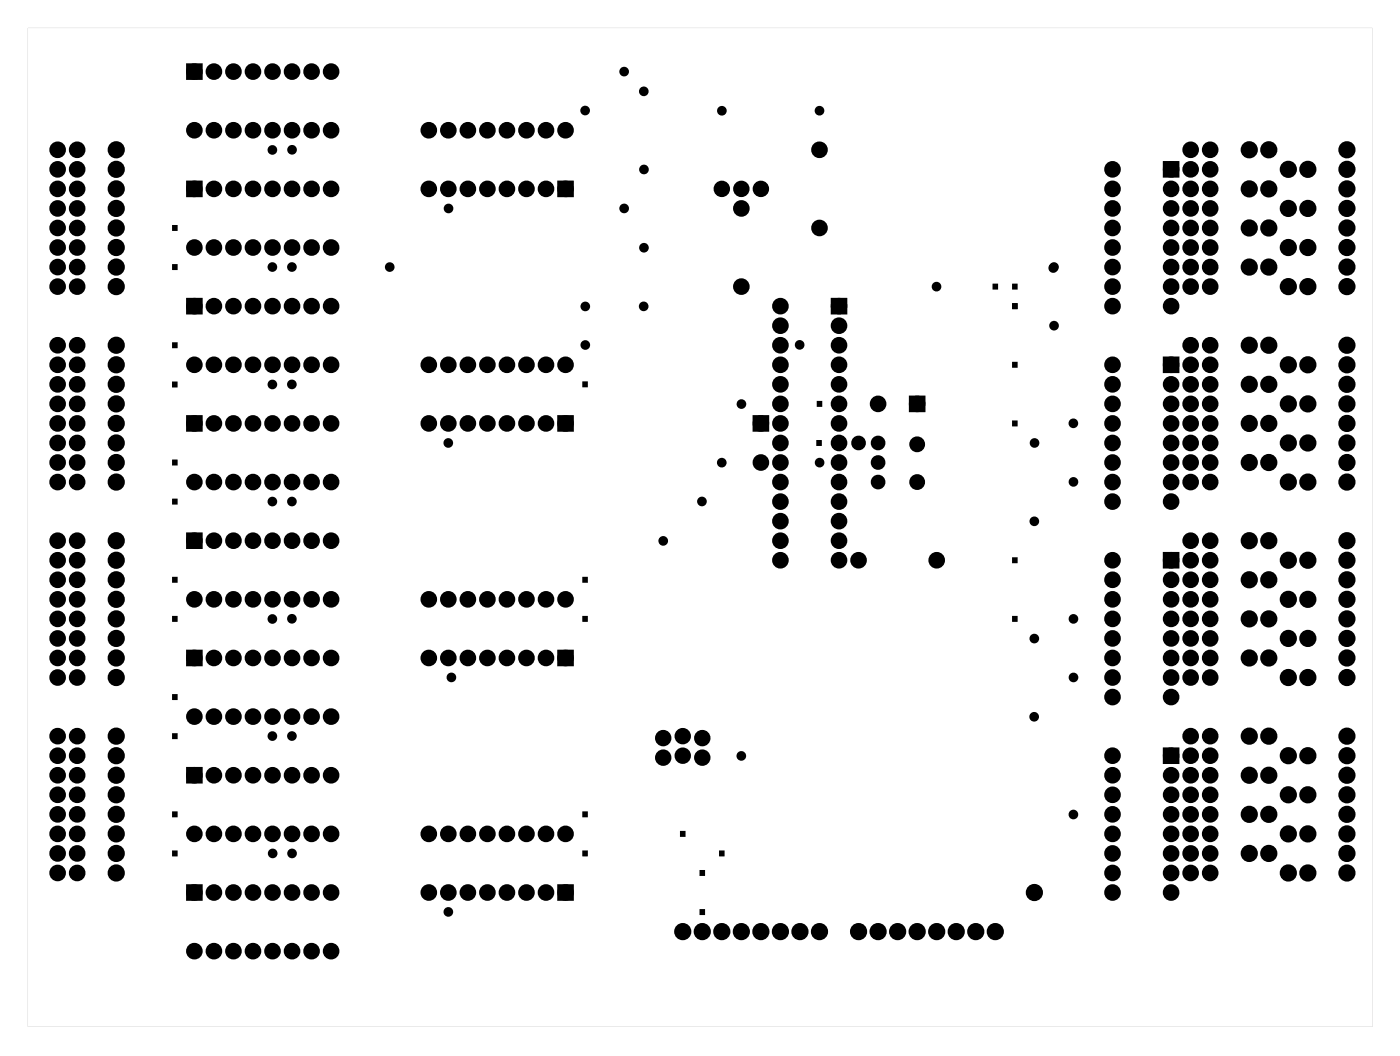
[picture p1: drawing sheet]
<svg xmlns="http://www.w3.org/2000/svg" width="182mm" height="137mm" viewBox="0 0 182 137" stroke-linecap="round" stroke-linejoin="round" font-family="sans-serif">
<g fill="#000">
<path d="M24.6 8.6h1.4v1.4h-1.4zM22.5 34.4h.5v.6h-.5zM22.5 29.4h.5v.5h-.5zM24.6 23.8h1.4v1.4h-1.4zM24.6 39.1h1.4v1.4h-1.4zM72.8 23.8h1.4v1.4h-1.4zM108.4 39.1h1.4v1.4h-1.4zM129.2 37h.4v.5h-.4zM131.7 39.5h.5v.5h-.5zM131.7 37h.5v.5h-.5zM151.6 21.3h1.4v1.4h-1.4zM22.5 49.7h.5v.5h-.5z"/>
<path d="M22.5 44.6h.5v.5h-.5zM22.5 59.8h.5v.6h-.5zM24.6 54.3h1.4v1.4h-1.4zM72.8 54.3h1.4v1.4h-1.4zM75.8 49.7h.5v.5h-.5zM98.2 54.3h1.4v1.4h-1.4zM106.3 57.3h.4v.5h-.4zM106.3 52.2h.5v.5h-.5zM118.6 51.8h1.4v1.4h-1.4zM131.7 54.8h.5v.5h-.5zM131.7 47.1h.5v.6h-.5zM151.6 46.7h1.4v1.4h-1.4z"/>
<path d="M22.5 75.1h.5v.5h-.5zM22.5 64.9h.5v.5h-.5zM24.6 69.6h1.4v1.4h-1.4zM75.8 75.1h.5v.5h-.5zM131.7 72.5h.5v.6h-.5zM151.6 72.1h1.4v1.4h-1.4zM22.5 95.4h.5v.5h-.5zM22.5 90.3h.5v.5h-.5zM22.5 80.2h.5v.5h-.5zM24.6 84.8h1.4v1.4h-1.4zM72.8 84.8h1.4v1.4h-1.4zM75.8 80.2h.5v.5h-.5z"/>
<path d="M131.7 80.2h.5v.5h-.5zM151.6 97.5h1.4v1.4h-1.4zM22.5 110.6h.5v.6h-.5zM22.5 105.6h.5v.5h-.5zM24.6 100h1.4v1.4h-1.4zM24.6 115.3h1.4v1.4h-1.4zM72.8 115.3h1.4v1.4h-1.4zM75.8 105.6h.5v.5h-.5zM75.8 110.6h.5v.6h-.5zM88.5 108.1h.5v.5h-.5zM91.1 118.3h.4v.5h-.4zM91.1 113.2h.4v.5h-.4z"/>
<path d="M93.6 110.6h.5v.6h-.5z"/>
<path d="M3.6 3.6v129.8h174.8v-129.8zM3.6 3.6h174.8v129.8h-174.8z"/>
</g>
<g fill="#000">
<circle cx="7.5" cy="19.5" r=".7"/>
<circle cx="10" cy="19.5" r=".7"/>
<circle cx="15.1" cy="19.5" r=".74"/>
<circle cx="25.3" cy="16.9" r=".7"/>
<circle cx="25.3" cy="9.3" r=".7"/>
<circle cx="27.8" cy="16.9" r=".7"/>
<circle cx="27.8" cy="9.3" r=".7"/>
<circle cx="30.4" cy="16.9" r=".7"/>
<circle cx="30.4" cy="9.3" r=".7"/>
<circle cx="32.9" cy="16.9" r=".7"/>
<circle cx="32.9" cy="9.3" r=".7"/>
<circle cx="35.4" cy="19.5" r=".35"/>
<circle cx="35.4" cy="16.9" r=".7"/>
<circle cx="35.4" cy="9.3" r=".7"/>
<circle cx="38" cy="16.9" r=".7"/>
<circle cx="38" cy="9.3" r=".7"/>
<circle cx="38" cy="19.5" r=".35"/>
<circle cx="40.5" cy="16.9" r=".7"/>
<circle cx="40.5" cy="9.3" r=".7"/>
<circle cx="43.1" cy="16.9" r=".7"/>
<circle cx="43.1" cy="9.3" r=".7"/>
<circle cx="55.8" cy="16.9" r=".7"/>
<circle cx="58.3" cy="16.9" r=".7"/>
<circle cx="60.8" cy="16.9" r=".7"/>
<circle cx="63.4" cy="16.9" r=".7"/>
<circle cx="65.9" cy="16.9" r=".7"/>
<circle cx="68.5" cy="16.9" r=".7"/>
<circle cx="71" cy="16.9" r=".7"/>
<circle cx="73.5" cy="16.9" r=".7"/>
<circle cx="76.1" cy="14.4" r=".35"/>
<circle cx="81.2" cy="9.3" r=".35"/>
<circle cx="83.7" cy="11.9" r=".35"/>
<circle cx="93.9" cy="14.4" r=".35"/>
<circle cx="106.6" cy="19.5" r=".7"/>
<circle cx="106.6" cy="14.4" r=".35"/>
<circle cx="154.8" cy="19.5" r=".7"/>
<circle cx="157.4" cy="19.5" r=".7"/>
<circle cx="162.4" cy="19.5" r=".74"/>
<circle cx="165" cy="19.5" r=".74"/>
<circle cx="175.1" cy="19.5" r=".74"/>
<circle cx="7.5" cy="27.1" r=".7"/>
<circle cx="7.5" cy="24.5" r=".7"/>
<circle cx="7.5" cy="29.6" r=".7"/>
<circle cx="7.5" cy="34.7" r=".7"/>
<circle cx="7.5" cy="22" r=".7"/>
<circle cx="7.5" cy="32.2" r=".7"/>
<circle cx="7.5" cy="37.2" r=".7"/>
<circle cx="10" cy="27.1" r=".7"/>
<circle cx="10" cy="24.5" r=".7"/>
<circle cx="10" cy="34.7" r=".7"/>
<circle cx="10" cy="29.6" r=".7"/>
<circle cx="10" cy="22" r=".7"/>
<circle cx="10" cy="32.2" r=".7"/>
<circle cx="10" cy="37.2" r=".7"/>
<circle cx="15.1" cy="34.7" r=".74"/>
<circle cx="15.1" cy="27.1" r=".74"/>
<circle cx="15.1" cy="32.2" r=".74"/>
<circle cx="15.1" cy="24.5" r=".74"/>
<circle cx="15.1" cy="22" r=".74"/>
<circle cx="15.1" cy="37.2" r=".74"/>
<circle cx="15.1" cy="29.6" r=".74"/>
<circle cx="25.3" cy="39.8" r=".7"/>
<circle cx="25.3" cy="24.5" r=".7"/>
<circle cx="25.3" cy="32.2" r=".7"/>
<circle cx="27.8" cy="39.8" r=".7"/>
<circle cx="27.8" cy="24.5" r=".7"/>
<circle cx="27.8" cy="32.2" r=".7"/>
<circle cx="30.4" cy="39.8" r=".7"/>
<circle cx="30.4" cy="24.5" r=".7"/>
<circle cx="30.4" cy="32.2" r=".7"/>
<circle cx="32.9" cy="39.8" r=".7"/>
<circle cx="32.9" cy="24.5" r=".7"/>
<circle cx="32.9" cy="32.2" r=".7"/>
<circle cx="35.4" cy="34.7" r=".35"/>
<circle cx="35.4" cy="39.8" r=".7"/>
<circle cx="35.4" cy="24.5" r=".7"/>
<circle cx="35.4" cy="32.2" r=".7"/>
<circle cx="38" cy="34.7" r=".35"/>
<circle cx="38" cy="39.8" r=".7"/>
<circle cx="38" cy="24.5" r=".7"/>
<circle cx="38" cy="32.2" r=".7"/>
<circle cx="40.5" cy="39.8" r=".7"/>
<circle cx="40.5" cy="24.5" r=".7"/>
<circle cx="40.5" cy="32.2" r=".7"/>
<circle cx="43.1" cy="39.8" r=".7"/>
<circle cx="43.1" cy="24.5" r=".7"/>
<circle cx="43.1" cy="32.2" r=".7"/>
<circle cx="50.7" cy="34.7" r=".35"/>
<circle cx="55.8" cy="24.5" r=".7"/>
<circle cx="58.3" cy="24.5" r=".7"/>
<circle cx="58.3" cy="27.1" r=".35"/>
<circle cx="60.8" cy="24.5" r=".7"/>
<circle cx="63.4" cy="24.5" r=".7"/>
<circle cx="65.9" cy="24.5" r=".7"/>
<circle cx="68.5" cy="24.5" r=".7"/>
<circle cx="71" cy="24.5" r=".7"/>
<circle cx="73.5" cy="24.5" r=".7"/>
<circle cx="76.1" cy="39.8" r=".35"/>
<circle cx="81.2" cy="27.1" r=".35"/>
<circle cx="83.7" cy="39.8" r=".35"/>
<circle cx="83.7" cy="32.2" r=".35"/>
<circle cx="83.7" cy="22" r=".35"/>
<circle cx="93.9" cy="24.5" r=".67"/>
<circle cx="96.4" cy="27.1" r=".7"/>
<circle cx="96.4" cy="37.2" r=".7"/>
<circle cx="96.4" cy="24.5" r=".67"/>
<circle cx="98.9" cy="24.5" r=".67"/>
<circle cx="101.5" cy="39.8" r=".7"/>
<circle cx="106.6" cy="29.6" r=".7"/>
<circle cx="109.1" cy="39.8" r=".7"/>
<circle cx="121.8" cy="37.3" r=".35"/>
<circle cx="136.9" cy="34.8" r=".35"/>
<circle cx="137" cy="34.7" r=".35"/>
<circle cx="144.7" cy="24.5" r=".7"/>
<circle cx="144.7" cy="37.2" r=".7"/>
<circle cx="144.7" cy="39.8" r=".7"/>
<circle cx="144.7" cy="32.2" r=".7"/>
<circle cx="144.7" cy="22" r=".7"/>
<circle cx="144.7" cy="34.7" r=".7"/>
<circle cx="144.7" cy="27.1" r=".7"/>
<circle cx="144.7" cy="29.6" r=".7"/>
<circle cx="152.3" cy="24.5" r=".7"/>
<circle cx="152.3" cy="37.2" r=".7"/>
<circle cx="152.3" cy="39.8" r=".7"/>
<circle cx="152.3" cy="32.2" r=".7"/>
<circle cx="152.3" cy="22" r=".7"/>
<circle cx="152.3" cy="34.7" r=".7"/>
<circle cx="152.3" cy="27.1" r=".7"/>
<circle cx="152.3" cy="29.6" r=".7"/>
<circle cx="154.8" cy="27.1" r=".7"/>
<circle cx="154.8" cy="24.5" r=".7"/>
<circle cx="154.8" cy="29.6" r=".7"/>
<circle cx="154.8" cy="34.7" r=".7"/>
<circle cx="154.8" cy="22" r=".7"/>
<circle cx="154.8" cy="32.2" r=".7"/>
<circle cx="154.8" cy="37.2" r=".7"/>
<circle cx="157.4" cy="27.1" r=".7"/>
<circle cx="157.4" cy="24.5" r=".7"/>
<circle cx="157.4" cy="29.6" r=".7"/>
<circle cx="157.4" cy="34.7" r=".7"/>
<circle cx="157.4" cy="22" r=".7"/>
<circle cx="157.4" cy="32.2" r=".7"/>
<circle cx="157.4" cy="37.2" r=".7"/>
<circle cx="162.4" cy="34.7" r=".74"/>
<circle cx="162.4" cy="24.5" r=".74"/>
<circle cx="162.4" cy="29.6" r=".74"/>
<circle cx="165" cy="34.7" r=".74"/>
<circle cx="165" cy="24.5" r=".74"/>
<circle cx="165" cy="29.6" r=".74"/>
<circle cx="167.5" cy="27.1" r=".74"/>
<circle cx="167.5" cy="22" r=".74"/>
<circle cx="167.5" cy="32.2" r=".74"/>
<circle cx="167.5" cy="37.2" r=".74"/>
<circle cx="170.1" cy="27.1" r=".74"/>
<circle cx="170.1" cy="22" r=".74"/>
<circle cx="170.1" cy="32.2" r=".74"/>
<circle cx="170.1" cy="37.2" r=".74"/>
<circle cx="175.1" cy="34.7" r=".74"/>
<circle cx="175.1" cy="27.1" r=".74"/>
<circle cx="175.1" cy="32.2" r=".74"/>
<circle cx="175.1" cy="22" r=".74"/>
<circle cx="175.1" cy="24.5" r=".74"/>
<circle cx="175.1" cy="37.2" r=".74"/>
<circle cx="175.1" cy="29.6" r=".74"/>
<circle cx="7.5" cy="57.6" r=".7"/>
<circle cx="7.5" cy="52.5" r=".7"/>
<circle cx="7.5" cy="55" r=".7"/>
<circle cx="7.5" cy="49.9" r=".7"/>
<circle cx="7.5" cy="44.9" r=".7"/>
<circle cx="7.5" cy="47.4" r=".7"/>
<circle cx="10" cy="57.6" r=".7"/>
<circle cx="10" cy="52.5" r=".7"/>
<circle cx="10" cy="55" r=".7"/>
<circle cx="10" cy="49.9" r=".7"/>
<circle cx="10" cy="44.9" r=".7"/>
<circle cx="10" cy="47.4" r=".7"/>
<circle cx="15.1" cy="49.9" r=".74"/>
<circle cx="15.1" cy="44.9" r=".74"/>
<circle cx="15.1" cy="47.4" r=".74"/>
<circle cx="15.1" cy="55" r=".74"/>
<circle cx="15.1" cy="57.6" r=".74"/>
<circle cx="15.1" cy="52.5" r=".74"/>
<circle cx="25.3" cy="47.4" r=".7"/>
<circle cx="25.3" cy="55" r=".7"/>
<circle cx="27.8" cy="47.4" r=".7"/>
<circle cx="27.8" cy="55" r=".7"/>
<circle cx="30.4" cy="47.4" r=".7"/>
<circle cx="30.4" cy="55" r=".7"/>
<circle cx="32.9" cy="47.4" r=".7"/>
<circle cx="32.9" cy="55" r=".7"/>
<circle cx="35.4" cy="50" r=".35"/>
<circle cx="35.4" cy="47.4" r=".7"/>
<circle cx="35.4" cy="55" r=".7"/>
<circle cx="38" cy="50" r=".35"/>
<circle cx="38" cy="47.4" r=".7"/>
<circle cx="38" cy="55" r=".7"/>
<circle cx="40.5" cy="47.4" r=".7"/>
<circle cx="40.5" cy="55" r=".7"/>
<circle cx="43.1" cy="47.4" r=".7"/>
<circle cx="43.1" cy="55" r=".7"/>
<circle cx="55.8" cy="55" r=".7"/>
<circle cx="55.8" cy="47.4" r=".7"/>
<circle cx="58.3" cy="57.6" r=".35"/>
<circle cx="58.3" cy="55" r=".7"/>
<circle cx="58.3" cy="47.4" r=".7"/>
<circle cx="60.8" cy="55" r=".7"/>
<circle cx="60.8" cy="47.4" r=".7"/>
<circle cx="63.4" cy="55" r=".7"/>
<circle cx="63.4" cy="47.4" r=".7"/>
<circle cx="65.9" cy="55" r=".7"/>
<circle cx="65.9" cy="47.4" r=".7"/>
<circle cx="68.5" cy="55" r=".7"/>
<circle cx="68.5" cy="47.4" r=".7"/>
<circle cx="71" cy="55" r=".7"/>
<circle cx="71" cy="47.4" r=".7"/>
<circle cx="73.5" cy="55" r=".7"/>
<circle cx="73.5" cy="47.4" r=".7"/>
<circle cx="76.1" cy="44.8" r=".35"/>
<circle cx="96.4" cy="52.5" r=".35"/>
<circle cx="98.9" cy="55" r=".7"/>
<circle cx="101.5" cy="52.5" r=".7"/>
<circle cx="101.5" cy="57.6" r=".7"/>
<circle cx="101.5" cy="55" r=".7"/>
<circle cx="101.5" cy="42.3" r=".7"/>
<circle cx="101.5" cy="49.9" r=".7"/>
<circle cx="101.5" cy="44.9" r=".7"/>
<circle cx="101.5" cy="47.4" r=".7"/>
<circle cx="104" cy="44.8" r=".35"/>
<circle cx="109.1" cy="57.6" r=".7"/>
<circle cx="109.1" cy="55" r=".7"/>
<circle cx="109.1" cy="52.5" r=".7"/>
<circle cx="109.1" cy="42.3" r=".7"/>
<circle cx="109.1" cy="49.9" r=".7"/>
<circle cx="109.1" cy="44.9" r=".7"/>
<circle cx="109.1" cy="47.4" r=".7"/>
<circle cx="111.6" cy="57.6" r=".59"/>
<circle cx="114.2" cy="57.6" r=".59"/>
<circle cx="114.2" cy="52.5" r=".7"/>
<circle cx="119.3" cy="52.5" r=".7"/>
<circle cx="119.3" cy="57.7" r=".65"/>
<circle cx="134.5" cy="57.6" r=".35"/>
<circle cx="137.1" cy="42.3" r=".35"/>
<circle cx="139.6" cy="55" r=".35"/>
<circle cx="144.7" cy="52.5" r=".7"/>
<circle cx="144.7" cy="55" r=".7"/>
<circle cx="144.7" cy="57.6" r=".7"/>
<circle cx="144.7" cy="49.9" r=".7"/>
<circle cx="144.7" cy="47.4" r=".7"/>
<circle cx="152.3" cy="52.5" r=".7"/>
<circle cx="152.3" cy="57.6" r=".7"/>
<circle cx="152.3" cy="55" r=".7"/>
<circle cx="152.3" cy="49.9" r=".7"/>
<circle cx="152.3" cy="47.4" r=".7"/>
<circle cx="154.8" cy="52.5" r=".7"/>
<circle cx="154.8" cy="57.6" r=".7"/>
<circle cx="154.8" cy="55" r=".7"/>
<circle cx="154.8" cy="49.9" r=".7"/>
<circle cx="154.8" cy="44.9" r=".7"/>
<circle cx="154.8" cy="47.4" r=".7"/>
<circle cx="157.4" cy="57.6" r=".7"/>
<circle cx="157.4" cy="55" r=".7"/>
<circle cx="157.4" cy="52.5" r=".7"/>
<circle cx="157.4" cy="49.9" r=".7"/>
<circle cx="157.4" cy="44.9" r=".7"/>
<circle cx="157.4" cy="47.4" r=".7"/>
<circle cx="162.4" cy="55" r=".74"/>
<circle cx="162.4" cy="44.9" r=".74"/>
<circle cx="162.4" cy="49.9" r=".74"/>
<circle cx="165" cy="55" r=".74"/>
<circle cx="165" cy="44.9" r=".74"/>
<circle cx="165" cy="49.9" r=".74"/>
<circle cx="167.5" cy="52.5" r=".74"/>
<circle cx="167.5" cy="57.6" r=".74"/>
<circle cx="167.5" cy="47.4" r=".74"/>
<circle cx="170.1" cy="52.5" r=".74"/>
<circle cx="170.1" cy="57.6" r=".74"/>
<circle cx="170.1" cy="47.4" r=".74"/>
<circle cx="175.1" cy="49.9" r=".74"/>
<circle cx="175.1" cy="44.9" r=".74"/>
<circle cx="175.1" cy="47.4" r=".74"/>
<circle cx="175.1" cy="52.5" r=".74"/>
<circle cx="175.1" cy="55" r=".74"/>
<circle cx="175.1" cy="57.6" r=".74"/>
<circle cx="7.5" cy="70.3" r=".7"/>
<circle cx="7.5" cy="72.8" r=".7"/>
<circle cx="7.5" cy="60.1" r=".7"/>
<circle cx="7.5" cy="77.9" r=".7"/>
<circle cx="7.5" cy="62.6" r=".7"/>
<circle cx="7.5" cy="75.3" r=".7"/>
<circle cx="10" cy="70.3" r=".7"/>
<circle cx="10" cy="72.8" r=".7"/>
<circle cx="10" cy="60.1" r=".7"/>
<circle cx="10" cy="77.9" r=".7"/>
<circle cx="10" cy="62.6" r=".7"/>
<circle cx="10" cy="75.3" r=".7"/>
<circle cx="15.1" cy="62.6" r=".74"/>
<circle cx="15.1" cy="77.9" r=".74"/>
<circle cx="15.1" cy="60.1" r=".74"/>
<circle cx="15.1" cy="75.3" r=".74"/>
<circle cx="15.1" cy="72.8" r=".74"/>
<circle cx="15.1" cy="70.3" r=".74"/>
<circle cx="25.3" cy="62.6" r=".7"/>
<circle cx="25.3" cy="77.9" r=".7"/>
<circle cx="25.3" cy="70.3" r=".7"/>
<circle cx="27.8" cy="62.6" r=".7"/>
<circle cx="27.8" cy="77.9" r=".7"/>
<circle cx="27.8" cy="70.3" r=".7"/>
<circle cx="30.4" cy="62.6" r=".7"/>
<circle cx="30.4" cy="77.9" r=".7"/>
<circle cx="30.4" cy="70.3" r=".7"/>
<circle cx="32.9" cy="62.6" r=".7"/>
<circle cx="32.9" cy="77.9" r=".7"/>
<circle cx="32.9" cy="70.3" r=".7"/>
<circle cx="35.4" cy="65.2" r=".35"/>
<circle cx="35.4" cy="62.6" r=".7"/>
<circle cx="35.4" cy="77.9" r=".7"/>
<circle cx="35.4" cy="70.3" r=".7"/>
<circle cx="38" cy="65.2" r=".35"/>
<circle cx="38" cy="62.6" r=".7"/>
<circle cx="38" cy="77.9" r=".7"/>
<circle cx="38" cy="70.3" r=".7"/>
<circle cx="40.5" cy="62.6" r=".7"/>
<circle cx="40.5" cy="77.9" r=".7"/>
<circle cx="40.5" cy="70.3" r=".7"/>
<circle cx="43.1" cy="62.6" r=".7"/>
<circle cx="43.1" cy="77.9" r=".7"/>
<circle cx="43.1" cy="70.3" r=".7"/>
<circle cx="55.8" cy="77.9" r=".7"/>
<circle cx="58.3" cy="77.9" r=".7"/>
<circle cx="60.8" cy="77.9" r=".7"/>
<circle cx="63.4" cy="77.9" r=".7"/>
<circle cx="65.9" cy="77.9" r=".7"/>
<circle cx="68.5" cy="77.9" r=".7"/>
<circle cx="71" cy="77.9" r=".7"/>
<circle cx="73.5" cy="77.9" r=".7"/>
<circle cx="86.2" cy="70.3" r=".35"/>
<circle cx="91.3" cy="65.2" r=".35"/>
<circle cx="93.8" cy="60.1" r=".35"/>
<circle cx="98.9" cy="60.1" r=".7"/>
<circle cx="101.5" cy="67.7" r=".7"/>
<circle cx="101.5" cy="70.3" r=".7"/>
<circle cx="101.5" cy="60.1" r=".7"/>
<circle cx="101.5" cy="72.8" r=".7"/>
<circle cx="101.5" cy="65.2" r=".7"/>
<circle cx="101.5" cy="62.6" r=".7"/>
<circle cx="106.6" cy="60.1" r=".35"/>
<circle cx="109.1" cy="70.3" r=".7"/>
<circle cx="109.1" cy="67.7" r=".7"/>
<circle cx="109.1" cy="72.8" r=".7"/>
<circle cx="109.1" cy="60.1" r=".7"/>
<circle cx="109.1" cy="65.2" r=".7"/>
<circle cx="109.1" cy="62.6" r=".7"/>
<circle cx="111.6" cy="72.8" r=".7"/>
<circle cx="114.2" cy="62.6" r=".59"/>
<circle cx="114.2" cy="60.1" r=".59"/>
<circle cx="119.3" cy="62.6" r=".65"/>
<circle cx="121.8" cy="72.8" r=".7"/>
<circle cx="134.5" cy="67.7" r=".35"/>
<circle cx="139.6" cy="62.6" r=".35"/>
<circle cx="144.7" cy="72.8" r=".7"/>
<circle cx="144.7" cy="60.1" r=".7"/>
<circle cx="144.7" cy="77.9" r=".7"/>
<circle cx="144.7" cy="65.2" r=".7"/>
<circle cx="144.7" cy="62.6" r=".7"/>
<circle cx="144.7" cy="75.3" r=".7"/>
<circle cx="152.3" cy="72.8" r=".7"/>
<circle cx="152.3" cy="60.1" r=".7"/>
<circle cx="152.3" cy="77.9" r=".7"/>
<circle cx="152.3" cy="65.2" r=".7"/>
<circle cx="152.3" cy="62.6" r=".7"/>
<circle cx="152.3" cy="75.3" r=".7"/>
<circle cx="154.8" cy="70.3" r=".7"/>
<circle cx="154.8" cy="72.8" r=".7"/>
<circle cx="154.8" cy="60.1" r=".7"/>
<circle cx="154.8" cy="77.9" r=".7"/>
<circle cx="154.8" cy="62.6" r=".7"/>
<circle cx="154.8" cy="75.3" r=".7"/>
<circle cx="157.4" cy="70.3" r=".7"/>
<circle cx="157.4" cy="72.8" r=".7"/>
<circle cx="157.4" cy="60.1" r=".7"/>
<circle cx="157.4" cy="77.9" r=".7"/>
<circle cx="157.4" cy="62.6" r=".7"/>
<circle cx="157.4" cy="75.3" r=".7"/>
<circle cx="162.4" cy="70.3" r=".74"/>
<circle cx="162.4" cy="60.1" r=".74"/>
<circle cx="162.4" cy="75.3" r=".74"/>
<circle cx="165" cy="70.3" r=".74"/>
<circle cx="165" cy="60.1" r=".74"/>
<circle cx="165" cy="75.3" r=".74"/>
<circle cx="167.5" cy="72.8" r=".74"/>
<circle cx="167.5" cy="77.9" r=".74"/>
<circle cx="167.5" cy="62.6" r=".74"/>
<circle cx="170.1" cy="72.8" r=".74"/>
<circle cx="170.1" cy="77.9" r=".74"/>
<circle cx="170.1" cy="62.6" r=".74"/>
<circle cx="175.1" cy="62.6" r=".74"/>
<circle cx="175.1" cy="77.9" r=".74"/>
<circle cx="175.1" cy="60.1" r=".74"/>
<circle cx="175.1" cy="75.3" r=".74"/>
<circle cx="175.1" cy="72.8" r=".74"/>
<circle cx="175.1" cy="70.3" r=".74"/>
<circle cx="7.5" cy="95.7" r=".7"/>
<circle cx="7.5" cy="85.5" r=".7"/>
<circle cx="7.5" cy="83" r=".7"/>
<circle cx="7.5" cy="80.4" r=".7"/>
<circle cx="7.5" cy="88" r=".7"/>
<circle cx="7.5" cy="98.2" r=".7"/>
<circle cx="10" cy="95.7" r=".7"/>
<circle cx="10" cy="83" r=".7"/>
<circle cx="10" cy="85.5" r=".7"/>
<circle cx="10" cy="80.4" r=".7"/>
<circle cx="10" cy="88" r=".7"/>
<circle cx="10" cy="98.2" r=".7"/>
<circle cx="15.1" cy="88" r=".74"/>
<circle cx="15.1" cy="98.2" r=".74"/>
<circle cx="15.1" cy="80.4" r=".74"/>
<circle cx="15.1" cy="85.5" r=".74"/>
<circle cx="15.1" cy="83" r=".74"/>
<circle cx="15.1" cy="95.7" r=".74"/>
<circle cx="25.3" cy="85.5" r=".7"/>
<circle cx="25.3" cy="93.1" r=".7"/>
<circle cx="27.8" cy="85.5" r=".7"/>
<circle cx="27.8" cy="93.1" r=".7"/>
<circle cx="30.4" cy="85.5" r=".7"/>
<circle cx="30.4" cy="93.1" r=".7"/>
<circle cx="32.9" cy="85.5" r=".7"/>
<circle cx="32.9" cy="93.1" r=".7"/>
<circle cx="35.4" cy="80.4" r=".35"/>
<circle cx="35.4" cy="95.7" r=".35"/>
<circle cx="35.4" cy="85.5" r=".7"/>
<circle cx="35.4" cy="93.1" r=".7"/>
<circle cx="38" cy="80.4" r=".35"/>
<circle cx="38" cy="95.7" r=".35"/>
<circle cx="38" cy="85.5" r=".7"/>
<circle cx="38" cy="93.1" r=".7"/>
<circle cx="40.5" cy="85.5" r=".7"/>
<circle cx="40.5" cy="93.1" r=".7"/>
<circle cx="43.1" cy="85.5" r=".7"/>
<circle cx="43.1" cy="93.1" r=".7"/>
<circle cx="55.8" cy="85.5" r=".7"/>
<circle cx="58.3" cy="85.5" r=".7"/>
<circle cx="58.7" cy="88" r=".35"/>
<circle cx="60.8" cy="85.5" r=".7"/>
<circle cx="63.4" cy="85.5" r=".7"/>
<circle cx="65.9" cy="85.5" r=".7"/>
<circle cx="68.5" cy="85.5" r=".7"/>
<circle cx="71" cy="85.5" r=".7"/>
<circle cx="73.5" cy="85.5" r=".7"/>
<circle cx="86.2" cy="98.5" r=".72"/>
<circle cx="86.2" cy="95.9" r=".72"/>
<circle cx="88.8" cy="98.2" r=".72"/>
<circle cx="88.8" cy="95.7" r=".72"/>
<circle cx="91.3" cy="98.5" r=".72"/>
<circle cx="91.3" cy="95.9" r=".72"/>
<circle cx="96.4" cy="98.2" r=".35"/>
<circle cx="134.5" cy="93.1" r=".35"/>
<circle cx="134.5" cy="83" r=".35"/>
<circle cx="139.6" cy="80.4" r=".35"/>
<circle cx="139.6" cy="88" r=".35"/>
<circle cx="144.7" cy="90.6" r=".7"/>
<circle cx="144.7" cy="80.4" r=".7"/>
<circle cx="144.7" cy="85.5" r=".7"/>
<circle cx="144.7" cy="83" r=".7"/>
<circle cx="144.7" cy="88" r=".7"/>
<circle cx="144.7" cy="98.2" r=".7"/>
<circle cx="152.3" cy="90.6" r=".7"/>
<circle cx="152.3" cy="85.5" r=".7"/>
<circle cx="152.3" cy="83" r=".7"/>
<circle cx="152.3" cy="80.4" r=".7"/>
<circle cx="152.3" cy="88" r=".7"/>
<circle cx="152.3" cy="98.2" r=".7"/>
<circle cx="154.8" cy="95.7" r=".7"/>
<circle cx="154.8" cy="80.4" r=".7"/>
<circle cx="154.8" cy="83" r=".7"/>
<circle cx="154.8" cy="85.5" r=".7"/>
<circle cx="154.8" cy="88" r=".7"/>
<circle cx="154.8" cy="98.2" r=".7"/>
<circle cx="157.4" cy="95.7" r=".7"/>
<circle cx="157.4" cy="80.4" r=".7"/>
<circle cx="157.4" cy="83" r=".7"/>
<circle cx="157.4" cy="85.5" r=".7"/>
<circle cx="157.4" cy="88" r=".7"/>
<circle cx="157.4" cy="98.2" r=".7"/>
<circle cx="162.4" cy="80.4" r=".74"/>
<circle cx="162.4" cy="85.5" r=".74"/>
<circle cx="162.4" cy="95.7" r=".74"/>
<circle cx="165" cy="85.5" r=".74"/>
<circle cx="165" cy="80.4" r=".74"/>
<circle cx="165" cy="95.7" r=".74"/>
<circle cx="167.5" cy="98.2" r=".74"/>
<circle cx="167.5" cy="83" r=".74"/>
<circle cx="167.5" cy="88" r=".74"/>
<circle cx="170.1" cy="98.2" r=".74"/>
<circle cx="170.1" cy="83" r=".74"/>
<circle cx="170.1" cy="88" r=".74"/>
<circle cx="175.1" cy="88" r=".74"/>
<circle cx="175.1" cy="98.2" r=".74"/>
<circle cx="175.1" cy="85.5" r=".74"/>
<circle cx="175.1" cy="80.4" r=".74"/>
<circle cx="175.1" cy="83" r=".74"/>
<circle cx="175.1" cy="95.7" r=".74"/>
<circle cx="7.5" cy="105.8" r=".7"/>
<circle cx="7.5" cy="103.3" r=".7"/>
<circle cx="7.5" cy="100.7" r=".7"/>
<circle cx="7.5" cy="108.4" r=".7"/>
<circle cx="7.5" cy="110.9" r=".7"/>
<circle cx="7.5" cy="113.4" r=".7"/>
<circle cx="10" cy="105.8" r=".7"/>
<circle cx="10" cy="100.7" r=".7"/>
<circle cx="10" cy="103.3" r=".7"/>
<circle cx="10" cy="108.4" r=".7"/>
<circle cx="10" cy="113.4" r=".7"/>
<circle cx="10" cy="110.9" r=".7"/>
<circle cx="15.1" cy="110.9" r=".74"/>
<circle cx="15.1" cy="103.3" r=".74"/>
<circle cx="15.1" cy="105.8" r=".74"/>
<circle cx="15.1" cy="100.7" r=".74"/>
<circle cx="15.1" cy="108.4" r=".74"/>
<circle cx="15.1" cy="113.4" r=".74"/>
<circle cx="25.3" cy="100.7" r=".7"/>
<circle cx="25.3" cy="108.4" r=".7"/>
<circle cx="25.3" cy="116" r=".7"/>
<circle cx="27.8" cy="100.7" r=".7"/>
<circle cx="27.8" cy="108.4" r=".7"/>
<circle cx="27.8" cy="116" r=".7"/>
<circle cx="30.4" cy="108.4" r=".7"/>
<circle cx="30.4" cy="100.7" r=".7"/>
<circle cx="30.4" cy="116" r=".7"/>
<circle cx="32.9" cy="100.7" r=".7"/>
<circle cx="32.9" cy="108.4" r=".7"/>
<circle cx="32.9" cy="116" r=".7"/>
<circle cx="35.4" cy="100.7" r=".7"/>
<circle cx="35.4" cy="108.4" r=".7"/>
<circle cx="35.4" cy="116" r=".7"/>
<circle cx="35.5" cy="110.9" r=".35"/>
<circle cx="38" cy="100.7" r=".7"/>
<circle cx="38" cy="108.4" r=".7"/>
<circle cx="38" cy="116" r=".7"/>
<circle cx="38" cy="110.9" r=".35"/>
<circle cx="40.5" cy="100.7" r=".7"/>
<circle cx="40.5" cy="108.4" r=".7"/>
<circle cx="40.5" cy="116" r=".7"/>
<circle cx="43.1" cy="108.4" r=".7"/>
<circle cx="43.1" cy="100.7" r=".7"/>
<circle cx="43.1" cy="116" r=".7"/>
<circle cx="55.8" cy="116" r=".7"/>
<circle cx="55.8" cy="108.4" r=".7"/>
<circle cx="58.3" cy="116" r=".7"/>
<circle cx="58.3" cy="108.4" r=".7"/>
<circle cx="58.3" cy="118.5" r=".35"/>
<circle cx="60.8" cy="108.4" r=".7"/>
<circle cx="60.8" cy="116" r=".7"/>
<circle cx="63.4" cy="108.4" r=".7"/>
<circle cx="63.4" cy="116" r=".7"/>
<circle cx="65.9" cy="116" r=".7"/>
<circle cx="65.9" cy="108.4" r=".7"/>
<circle cx="68.5" cy="116" r=".7"/>
<circle cx="68.5" cy="108.4" r=".7"/>
<circle cx="71" cy="116" r=".7"/>
<circle cx="71" cy="108.4" r=".7"/>
<circle cx="73.5" cy="108.4" r=".7"/>
<circle cx="73.5" cy="116" r=".7"/>
<circle cx="134.5" cy="116" r=".74"/>
<circle cx="139.6" cy="105.8" r=".35"/>
<circle cx="144.7" cy="116" r=".7"/>
<circle cx="144.7" cy="105.8" r=".7"/>
<circle cx="144.7" cy="100.7" r=".7"/>
<circle cx="144.7" cy="103.3" r=".7"/>
<circle cx="144.7" cy="108.4" r=".7"/>
<circle cx="144.7" cy="110.9" r=".7"/>
<circle cx="144.7" cy="113.4" r=".7"/>
<circle cx="152.3" cy="116" r=".7"/>
<circle cx="152.3" cy="100.7" r=".7"/>
<circle cx="152.3" cy="103.3" r=".7"/>
<circle cx="152.3" cy="105.8" r=".7"/>
<circle cx="152.3" cy="108.4" r=".7"/>
<circle cx="152.3" cy="110.9" r=".7"/>
<circle cx="152.3" cy="113.4" r=".7"/>
<circle cx="154.8" cy="105.8" r=".7"/>
<circle cx="154.8" cy="103.3" r=".7"/>
<circle cx="154.8" cy="100.7" r=".7"/>
<circle cx="154.8" cy="110.9" r=".7"/>
<circle cx="154.8" cy="113.4" r=".7"/>
<circle cx="154.8" cy="108.4" r=".7"/>
<circle cx="157.4" cy="100.7" r=".7"/>
<circle cx="157.4" cy="103.3" r=".7"/>
<circle cx="157.4" cy="105.8" r=".7"/>
<circle cx="157.4" cy="108.4" r=".7"/>
<circle cx="157.4" cy="110.9" r=".7"/>
<circle cx="157.4" cy="113.4" r=".7"/>
<circle cx="162.4" cy="100.7" r=".74"/>
<circle cx="162.4" cy="105.8" r=".74"/>
<circle cx="162.4" cy="110.9" r=".74"/>
<circle cx="165" cy="100.7" r=".74"/>
<circle cx="165" cy="105.8" r=".74"/>
<circle cx="165" cy="110.9" r=".74"/>
<circle cx="167.5" cy="103.3" r=".74"/>
<circle cx="167.5" cy="108.4" r=".74"/>
<circle cx="167.5" cy="113.4" r=".74"/>
<circle cx="170.1" cy="103.3" r=".74"/>
<circle cx="170.1" cy="108.4" r=".74"/>
<circle cx="170.1" cy="113.4" r=".74"/>
<circle cx="175.1" cy="110.9" r=".74"/>
<circle cx="175.1" cy="103.3" r=".74"/>
<circle cx="175.1" cy="108.4" r=".74"/>
<circle cx="175.1" cy="105.8" r=".74"/>
<circle cx="175.1" cy="100.7" r=".74"/>
<circle cx="175.1" cy="113.4" r=".74"/>
<circle cx="25.3" cy="123.6" r=".7"/>
<circle cx="27.8" cy="123.6" r=".7"/>
<circle cx="30.4" cy="123.6" r=".7"/>
<circle cx="32.9" cy="123.6" r=".7"/>
<circle cx="35.4" cy="123.6" r=".7"/>
<circle cx="38" cy="123.6" r=".7"/>
<circle cx="40.5" cy="123.6" r=".7"/>
<circle cx="43.1" cy="123.6" r=".7"/>
<circle cx="88.8" cy="121.1" r=".74"/>
<circle cx="91.3" cy="121.1" r=".74"/>
<circle cx="93.9" cy="121.1" r=".74"/>
<circle cx="96.4" cy="121.1" r=".74"/>
<circle cx="98.9" cy="121.1" r=".74"/>
<circle cx="101.5" cy="121.1" r=".74"/>
<circle cx="104" cy="121.1" r=".74"/>
<circle cx="106.6" cy="121.1" r=".74"/>
<circle cx="111.6" cy="121.1" r=".74"/>
<circle cx="114.2" cy="121.1" r=".74"/>
<circle cx="116.7" cy="121.1" r=".74"/>
<circle cx="119.3" cy="121.1" r=".74"/>
<circle cx="121.8" cy="121.1" r=".74"/>
<circle cx="124.3" cy="121.1" r=".74"/>
<circle cx="126.9" cy="121.1" r=".74"/>
<circle cx="129.4" cy="121.1" r=".74"/>
</g>
<g fill="none" stroke="#000" stroke-width=".76" stroke-linecap="butt">
<path d="M24.6 8.6h1.4v1.4h-1.4zM24.6 23.8h1.4v1.4h-1.4zM24.6 39.1h1.4v1.4h-1.4zM72.8 23.8h1.4v1.4h-1.4zM108.4 39.1h1.4v1.4h-1.4zM151.6 21.3h1.4v1.4h-1.4zM24.6 54.3h1.4v1.4h-1.4zM72.8 54.3h1.4v1.4h-1.4zM98.2 54.3h1.4v1.4h-1.4zM118.6 51.8h1.4v1.4h-1.4zM151.6 46.7h1.4v1.4h-1.4zM24.6 69.6h1.4v1.4h-1.4z"/>
<path d="M151.6 72.1h1.4v1.4h-1.4zM24.6 84.8h1.4v1.4h-1.4zM72.8 84.8h1.4v1.4h-1.4zM151.6 97.5h1.4v1.4h-1.4zM24.6 100h1.4v1.4h-1.4zM24.6 115.3h1.4v1.4h-1.4zM72.8 115.3h1.4v1.4h-1.4z"/>
<circle cx="7.5" cy="19.5" r=".7"/>
<circle cx="10" cy="19.5" r=".7"/>
<circle cx="15.1" cy="19.5" r=".74"/>
<circle cx="25.3" cy="16.9" r=".7"/>
<circle cx="25.3" cy="9.3" r=".7"/>
<circle cx="27.8" cy="16.9" r=".7"/>
<circle cx="27.8" cy="9.3" r=".7"/>
<circle cx="30.4" cy="16.9" r=".7"/>
<circle cx="30.4" cy="9.3" r=".7"/>
<circle cx="32.9" cy="16.9" r=".7"/>
<circle cx="32.9" cy="9.3" r=".7"/>
<circle cx="35.4" cy="16.9" r=".7"/>
<circle cx="35.4" cy="9.3" r=".7"/>
<circle cx="38" cy="16.9" r=".7"/>
<circle cx="38" cy="9.3" r=".7"/>
<circle cx="40.5" cy="16.9" r=".7"/>
<circle cx="40.5" cy="9.3" r=".7"/>
<circle cx="43.1" cy="16.9" r=".7"/>
<circle cx="43.1" cy="9.3" r=".7"/>
<circle cx="55.8" cy="16.9" r=".7"/>
<circle cx="58.3" cy="16.9" r=".7"/>
<circle cx="60.8" cy="16.9" r=".7"/>
<circle cx="63.4" cy="16.9" r=".7"/>
<circle cx="65.9" cy="16.9" r=".7"/>
<circle cx="68.5" cy="16.9" r=".7"/>
<circle cx="71" cy="16.9" r=".7"/>
<circle cx="73.5" cy="16.9" r=".7"/>
<circle cx="106.6" cy="19.5" r=".7"/>
<circle cx="154.8" cy="19.5" r=".7"/>
<circle cx="157.4" cy="19.5" r=".7"/>
<circle cx="162.4" cy="19.5" r=".74"/>
<circle cx="165" cy="19.5" r=".74"/>
<circle cx="175.1" cy="19.5" r=".74"/>
<circle cx="7.5" cy="37.2" r=".7"/>
<circle cx="7.5" cy="29.6" r=".7"/>
<circle cx="7.5" cy="27.1" r=".7"/>
<circle cx="7.5" cy="24.5" r=".7"/>
<circle cx="7.5" cy="32.2" r=".7"/>
<circle cx="7.5" cy="22" r=".7"/>
<circle cx="7.5" cy="34.7" r=".7"/>
<circle cx="10" cy="22" r=".7"/>
<circle cx="10" cy="37.2" r=".7"/>
<circle cx="10" cy="29.6" r=".7"/>
<circle cx="10" cy="27.1" r=".7"/>
<circle cx="10" cy="24.5" r=".7"/>
<circle cx="10" cy="32.2" r=".7"/>
<circle cx="10" cy="34.7" r=".7"/>
<circle cx="15.1" cy="34.7" r=".74"/>
<circle cx="15.1" cy="37.2" r=".74"/>
<circle cx="15.1" cy="32.2" r=".74"/>
<circle cx="15.1" cy="29.6" r=".74"/>
<circle cx="15.1" cy="24.5" r=".74"/>
<circle cx="15.1" cy="27.1" r=".74"/>
<circle cx="15.1" cy="22" r=".74"/>
<circle cx="25.3" cy="32.2" r=".7"/>
<circle cx="25.3" cy="39.8" r=".7"/>
<circle cx="25.3" cy="24.5" r=".7"/>
<circle cx="27.8" cy="32.2" r=".7"/>
<circle cx="27.8" cy="39.8" r=".7"/>
<circle cx="27.8" cy="24.5" r=".7"/>
<circle cx="30.4" cy="32.2" r=".7"/>
<circle cx="30.4" cy="24.5" r=".7"/>
<circle cx="30.4" cy="39.8" r=".7"/>
<circle cx="32.9" cy="32.2" r=".7"/>
<circle cx="32.9" cy="39.8" r=".7"/>
<circle cx="32.9" cy="24.5" r=".7"/>
<circle cx="35.4" cy="32.2" r=".7"/>
<circle cx="35.4" cy="39.8" r=".7"/>
<circle cx="35.4" cy="24.5" r=".7"/>
<circle cx="38" cy="32.2" r=".7"/>
<circle cx="38" cy="24.5" r=".7"/>
<circle cx="38" cy="39.8" r=".7"/>
<circle cx="40.5" cy="32.2" r=".7"/>
<circle cx="40.5" cy="39.8" r=".7"/>
<circle cx="40.5" cy="24.5" r=".7"/>
<circle cx="43.1" cy="32.2" r=".7"/>
<circle cx="43.1" cy="39.8" r=".7"/>
<circle cx="43.1" cy="24.5" r=".7"/>
<circle cx="55.8" cy="24.5" r=".7"/>
<circle cx="58.3" cy="24.5" r=".7"/>
<circle cx="60.8" cy="24.5" r=".7"/>
<circle cx="63.4" cy="24.5" r=".7"/>
<circle cx="65.9" cy="24.5" r=".7"/>
<circle cx="68.5" cy="24.5" r=".7"/>
<circle cx="71" cy="24.5" r=".7"/>
<circle cx="73.5" cy="24.5" r=".7"/>
<circle cx="96.4" cy="37.2" r=".7"/>
<circle cx="96.4" cy="27.1" r=".7"/>
<circle cx="101.5" cy="39.8" r=".7"/>
<circle cx="106.6" cy="29.6" r=".7"/>
<circle cx="109.1" cy="39.8" r=".7"/>
<circle cx="144.7" cy="22" r=".7"/>
<circle cx="144.7" cy="39.8" r=".7"/>
<circle cx="144.7" cy="24.5" r=".7"/>
<circle cx="144.7" cy="27.1" r=".7"/>
<circle cx="144.7" cy="29.6" r=".7"/>
<circle cx="144.7" cy="37.2" r=".7"/>
<circle cx="144.7" cy="32.2" r=".7"/>
<circle cx="144.7" cy="34.7" r=".7"/>
<circle cx="152.3" cy="22" r=".7"/>
<circle cx="152.3" cy="24.5" r=".7"/>
<circle cx="152.3" cy="27.1" r=".7"/>
<circle cx="152.3" cy="29.6" r=".7"/>
<circle cx="152.3" cy="34.7" r=".7"/>
<circle cx="152.3" cy="37.2" r=".7"/>
<circle cx="152.3" cy="32.2" r=".7"/>
<circle cx="152.3" cy="39.8" r=".7"/>
<circle cx="154.8" cy="22" r=".7"/>
<circle cx="154.8" cy="24.5" r=".7"/>
<circle cx="154.8" cy="37.2" r=".7"/>
<circle cx="154.8" cy="27.1" r=".7"/>
<circle cx="154.8" cy="32.2" r=".7"/>
<circle cx="154.8" cy="34.7" r=".7"/>
<circle cx="154.8" cy="29.6" r=".7"/>
<circle cx="157.4" cy="37.2" r=".7"/>
<circle cx="157.4" cy="27.1" r=".7"/>
<circle cx="157.4" cy="29.6" r=".7"/>
<circle cx="157.4" cy="34.7" r=".7"/>
<circle cx="157.4" cy="24.5" r=".7"/>
<circle cx="157.4" cy="22" r=".7"/>
<circle cx="157.4" cy="32.2" r=".7"/>
<circle cx="162.4" cy="29.6" r=".74"/>
<circle cx="162.4" cy="24.5" r=".74"/>
<circle cx="162.4" cy="34.7" r=".74"/>
<circle cx="165" cy="24.5" r=".74"/>
<circle cx="165" cy="29.6" r=".74"/>
<circle cx="165" cy="34.7" r=".74"/>
<circle cx="167.5" cy="22" r=".74"/>
<circle cx="167.5" cy="32.2" r=".74"/>
<circle cx="167.5" cy="37.2" r=".74"/>
<circle cx="167.5" cy="27.1" r=".74"/>
<circle cx="170.1" cy="22" r=".74"/>
<circle cx="170.1" cy="27.1" r=".74"/>
<circle cx="170.1" cy="32.2" r=".74"/>
<circle cx="170.1" cy="37.2" r=".74"/>
<circle cx="175.1" cy="29.6" r=".74"/>
<circle cx="175.1" cy="32.2" r=".74"/>
<circle cx="175.1" cy="34.7" r=".74"/>
<circle cx="175.1" cy="37.2" r=".74"/>
<circle cx="175.1" cy="24.5" r=".74"/>
<circle cx="175.1" cy="27.1" r=".74"/>
<circle cx="175.1" cy="22" r=".74"/>
<circle cx="7.5" cy="57.6" r=".7"/>
<circle cx="7.5" cy="52.5" r=".7"/>
<circle cx="7.5" cy="55" r=".7"/>
<circle cx="7.5" cy="47.4" r=".7"/>
<circle cx="7.5" cy="49.9" r=".7"/>
<circle cx="7.5" cy="44.9" r=".7"/>
<circle cx="10" cy="57.6" r=".7"/>
<circle cx="10" cy="52.5" r=".7"/>
<circle cx="10" cy="55" r=".7"/>
<circle cx="10" cy="49.9" r=".7"/>
<circle cx="10" cy="47.4" r=".7"/>
<circle cx="10" cy="44.9" r=".7"/>
<circle cx="15.1" cy="57.6" r=".74"/>
<circle cx="15.1" cy="55" r=".74"/>
<circle cx="15.1" cy="49.9" r=".74"/>
<circle cx="15.1" cy="52.5" r=".74"/>
<circle cx="15.1" cy="44.9" r=".74"/>
<circle cx="15.1" cy="47.4" r=".74"/>
<circle cx="25.3" cy="47.4" r=".7"/>
<circle cx="25.3" cy="55" r=".7"/>
<circle cx="27.8" cy="47.4" r=".7"/>
<circle cx="27.8" cy="55" r=".7"/>
<circle cx="30.4" cy="47.4" r=".7"/>
<circle cx="30.4" cy="55" r=".7"/>
<circle cx="32.9" cy="47.4" r=".7"/>
<circle cx="32.9" cy="55" r=".7"/>
<circle cx="35.4" cy="47.4" r=".7"/>
<circle cx="35.4" cy="55" r=".7"/>
<circle cx="38" cy="47.4" r=".7"/>
<circle cx="38" cy="55" r=".7"/>
<circle cx="40.5" cy="47.4" r=".7"/>
<circle cx="40.5" cy="55" r=".7"/>
<circle cx="43.1" cy="47.4" r=".7"/>
<circle cx="43.1" cy="55" r=".7"/>
<circle cx="55.8" cy="55" r=".7"/>
<circle cx="55.8" cy="47.4" r=".7"/>
<circle cx="58.3" cy="55" r=".7"/>
<circle cx="58.3" cy="47.4" r=".7"/>
<circle cx="60.8" cy="55" r=".7"/>
<circle cx="60.8" cy="47.4" r=".7"/>
<circle cx="63.4" cy="55" r=".7"/>
<circle cx="63.4" cy="47.4" r=".7"/>
<circle cx="65.9" cy="55" r=".7"/>
<circle cx="65.9" cy="47.4" r=".7"/>
<circle cx="68.5" cy="55" r=".7"/>
<circle cx="68.5" cy="47.4" r=".7"/>
<circle cx="71" cy="55" r=".7"/>
<circle cx="71" cy="47.4" r=".7"/>
<circle cx="73.5" cy="55" r=".7"/>
<circle cx="73.5" cy="47.4" r=".7"/>
<circle cx="98.9" cy="55" r=".7"/>
<circle cx="101.5" cy="52.5" r=".7"/>
<circle cx="101.5" cy="44.9" r=".7"/>
<circle cx="101.5" cy="49.9" r=".7"/>
<circle cx="101.5" cy="55" r=".7"/>
<circle cx="101.5" cy="47.4" r=".7"/>
<circle cx="101.5" cy="42.3" r=".7"/>
<circle cx="101.5" cy="57.6" r=".7"/>
<circle cx="109.1" cy="42.3" r=".7"/>
<circle cx="109.1" cy="47.4" r=".7"/>
<circle cx="109.1" cy="55" r=".7"/>
<circle cx="109.1" cy="44.9" r=".7"/>
<circle cx="109.1" cy="49.9" r=".7"/>
<circle cx="109.1" cy="57.6" r=".7"/>
<circle cx="109.1" cy="52.5" r=".7"/>
<circle cx="114.2" cy="52.5" r=".7"/>
<circle cx="119.3" cy="52.5" r=".7"/>
<circle cx="144.7" cy="47.4" r=".7"/>
<circle cx="144.7" cy="55" r=".7"/>
<circle cx="144.7" cy="57.6" r=".7"/>
<circle cx="144.7" cy="49.9" r=".7"/>
<circle cx="144.7" cy="52.5" r=".7"/>
<circle cx="152.3" cy="47.4" r=".7"/>
<circle cx="152.3" cy="57.6" r=".7"/>
<circle cx="152.3" cy="52.5" r=".7"/>
<circle cx="152.3" cy="55" r=".7"/>
<circle cx="152.3" cy="49.9" r=".7"/>
<circle cx="154.8" cy="57.6" r=".7"/>
<circle cx="154.8" cy="47.4" r=".7"/>
<circle cx="154.8" cy="49.9" r=".7"/>
<circle cx="154.8" cy="52.5" r=".7"/>
<circle cx="154.8" cy="55" r=".7"/>
<circle cx="154.8" cy="44.9" r=".7"/>
<circle cx="157.4" cy="55" r=".7"/>
<circle cx="157.4" cy="44.9" r=".7"/>
<circle cx="157.4" cy="47.4" r=".7"/>
<circle cx="157.4" cy="57.6" r=".7"/>
<circle cx="157.4" cy="52.5" r=".7"/>
<circle cx="157.4" cy="49.9" r=".7"/>
<circle cx="162.4" cy="49.9" r=".74"/>
<circle cx="162.4" cy="55" r=".74"/>
<circle cx="162.4" cy="44.9" r=".74"/>
<circle cx="165" cy="44.9" r=".74"/>
<circle cx="165" cy="49.9" r=".74"/>
<circle cx="165" cy="55" r=".74"/>
<circle cx="167.5" cy="47.4" r=".74"/>
<circle cx="167.5" cy="57.6" r=".74"/>
<circle cx="167.5" cy="52.5" r=".74"/>
<circle cx="170.1" cy="57.6" r=".74"/>
<circle cx="170.1" cy="47.4" r=".74"/>
<circle cx="170.1" cy="52.5" r=".74"/>
<circle cx="175.1" cy="55" r=".74"/>
<circle cx="175.1" cy="57.6" r=".74"/>
<circle cx="175.1" cy="52.5" r=".74"/>
<circle cx="175.1" cy="49.9" r=".74"/>
<circle cx="175.1" cy="44.9" r=".74"/>
<circle cx="175.1" cy="47.4" r=".74"/>
<circle cx="7.5" cy="60.1" r=".7"/>
<circle cx="7.5" cy="70.3" r=".7"/>
<circle cx="7.5" cy="72.8" r=".7"/>
<circle cx="7.5" cy="77.9" r=".7"/>
<circle cx="7.5" cy="62.6" r=".7"/>
<circle cx="7.5" cy="75.3" r=".7"/>
<circle cx="10" cy="70.3" r=".7"/>
<circle cx="10" cy="77.9" r=".7"/>
<circle cx="10" cy="72.8" r=".7"/>
<circle cx="10" cy="60.1" r=".7"/>
<circle cx="10" cy="62.6" r=".7"/>
<circle cx="10" cy="75.3" r=".7"/>
<circle cx="15.1" cy="60.1" r=".74"/>
<circle cx="15.1" cy="62.6" r=".74"/>
<circle cx="15.1" cy="77.9" r=".74"/>
<circle cx="15.1" cy="75.3" r=".74"/>
<circle cx="15.1" cy="70.3" r=".74"/>
<circle cx="15.1" cy="72.8" r=".74"/>
<circle cx="25.3" cy="62.6" r=".7"/>
<circle cx="25.3" cy="77.9" r=".7"/>
<circle cx="25.3" cy="70.3" r=".7"/>
<circle cx="27.8" cy="62.6" r=".7"/>
<circle cx="27.8" cy="77.9" r=".7"/>
<circle cx="27.8" cy="70.3" r=".7"/>
<circle cx="30.4" cy="62.6" r=".7"/>
<circle cx="30.4" cy="77.9" r=".7"/>
<circle cx="30.4" cy="70.3" r=".7"/>
<circle cx="32.9" cy="62.6" r=".7"/>
<circle cx="32.9" cy="77.9" r=".7"/>
<circle cx="32.9" cy="70.3" r=".7"/>
<circle cx="35.4" cy="77.9" r=".7"/>
<circle cx="35.4" cy="62.6" r=".7"/>
<circle cx="35.4" cy="70.3" r=".7"/>
<circle cx="38" cy="62.6" r=".7"/>
<circle cx="38" cy="77.9" r=".7"/>
<circle cx="38" cy="70.3" r=".7"/>
<circle cx="40.5" cy="62.6" r=".7"/>
<circle cx="40.5" cy="77.9" r=".7"/>
<circle cx="40.5" cy="70.3" r=".7"/>
<circle cx="43.1" cy="62.6" r=".7"/>
<circle cx="43.1" cy="77.9" r=".7"/>
<circle cx="43.1" cy="70.3" r=".7"/>
<circle cx="55.8" cy="77.9" r=".7"/>
<circle cx="58.3" cy="77.9" r=".7"/>
<circle cx="60.8" cy="77.9" r=".7"/>
<circle cx="63.4" cy="77.9" r=".7"/>
<circle cx="65.9" cy="77.9" r=".7"/>
<circle cx="68.5" cy="77.9" r=".7"/>
<circle cx="71" cy="77.9" r=".7"/>
<circle cx="73.5" cy="77.9" r=".7"/>
<circle cx="98.9" cy="60.1" r=".7"/>
<circle cx="101.5" cy="62.6" r=".7"/>
<circle cx="101.5" cy="65.2" r=".7"/>
<circle cx="101.5" cy="72.8" r=".7"/>
<circle cx="101.5" cy="70.3" r=".7"/>
<circle cx="101.5" cy="67.7" r=".7"/>
<circle cx="101.5" cy="60.1" r=".7"/>
<circle cx="109.1" cy="67.7" r=".7"/>
<circle cx="109.1" cy="72.8" r=".7"/>
<circle cx="109.1" cy="62.6" r=".7"/>
<circle cx="109.1" cy="65.2" r=".7"/>
<circle cx="109.1" cy="70.3" r=".7"/>
<circle cx="109.1" cy="60.1" r=".7"/>
<circle cx="111.6" cy="72.8" r=".7"/>
<circle cx="121.8" cy="72.8" r=".7"/>
<circle cx="144.7" cy="72.8" r=".7"/>
<circle cx="144.7" cy="77.9" r=".7"/>
<circle cx="144.7" cy="65.2" r=".7"/>
<circle cx="144.7" cy="62.6" r=".7"/>
<circle cx="144.7" cy="75.3" r=".7"/>
<circle cx="144.7" cy="60.1" r=".7"/>
<circle cx="152.3" cy="72.8" r=".7"/>
<circle cx="152.3" cy="65.2" r=".7"/>
<circle cx="152.3" cy="75.3" r=".7"/>
<circle cx="152.3" cy="77.9" r=".7"/>
<circle cx="152.3" cy="62.6" r=".7"/>
<circle cx="152.3" cy="60.1" r=".7"/>
<circle cx="154.8" cy="62.6" r=".7"/>
<circle cx="154.8" cy="77.9" r=".7"/>
<circle cx="154.8" cy="75.3" r=".7"/>
<circle cx="154.8" cy="72.8" r=".7"/>
<circle cx="154.8" cy="60.1" r=".7"/>
<circle cx="154.8" cy="70.3" r=".7"/>
<circle cx="157.4" cy="60.1" r=".7"/>
<circle cx="157.4" cy="62.6" r=".7"/>
<circle cx="157.4" cy="77.9" r=".7"/>
<circle cx="157.4" cy="70.3" r=".7"/>
<circle cx="157.4" cy="75.3" r=".7"/>
<circle cx="157.4" cy="72.8" r=".7"/>
<circle cx="162.4" cy="75.3" r=".74"/>
<circle cx="162.4" cy="70.3" r=".74"/>
<circle cx="162.4" cy="60.1" r=".74"/>
<circle cx="165" cy="60.1" r=".74"/>
<circle cx="165" cy="70.3" r=".74"/>
<circle cx="165" cy="75.3" r=".74"/>
<circle cx="167.5" cy="77.9" r=".74"/>
<circle cx="167.5" cy="72.8" r=".74"/>
<circle cx="167.5" cy="62.6" r=".74"/>
<circle cx="170.1" cy="72.8" r=".74"/>
<circle cx="170.1" cy="62.6" r=".74"/>
<circle cx="170.1" cy="77.9" r=".74"/>
<circle cx="175.1" cy="60.1" r=".74"/>
<circle cx="175.1" cy="62.6" r=".74"/>
<circle cx="175.1" cy="75.3" r=".74"/>
<circle cx="175.1" cy="77.9" r=".74"/>
<circle cx="175.1" cy="70.3" r=".74"/>
<circle cx="175.1" cy="72.8" r=".74"/>
<circle cx="7.5" cy="98.2" r=".7"/>
<circle cx="7.5" cy="83" r=".7"/>
<circle cx="7.5" cy="95.7" r=".7"/>
<circle cx="7.5" cy="85.5" r=".7"/>
<circle cx="7.5" cy="88" r=".7"/>
<circle cx="7.5" cy="80.4" r=".7"/>
<circle cx="10" cy="83" r=".7"/>
<circle cx="10" cy="88" r=".7"/>
<circle cx="10" cy="98.2" r=".7"/>
<circle cx="10" cy="85.5" r=".7"/>
<circle cx="10" cy="80.4" r=".7"/>
<circle cx="10" cy="95.7" r=".7"/>
<circle cx="15.1" cy="80.4" r=".74"/>
<circle cx="15.1" cy="83" r=".74"/>
<circle cx="15.1" cy="85.5" r=".74"/>
<circle cx="15.1" cy="88" r=".74"/>
<circle cx="15.1" cy="95.7" r=".74"/>
<circle cx="15.1" cy="98.2" r=".74"/>
<circle cx="25.3" cy="93.1" r=".7"/>
<circle cx="25.3" cy="85.5" r=".7"/>
<circle cx="27.8" cy="93.1" r=".7"/>
<circle cx="27.8" cy="85.5" r=".7"/>
<circle cx="30.4" cy="93.1" r=".7"/>
<circle cx="30.4" cy="85.5" r=".7"/>
<circle cx="32.9" cy="93.1" r=".7"/>
<circle cx="32.9" cy="85.5" r=".7"/>
<circle cx="35.4" cy="93.1" r=".7"/>
<circle cx="35.4" cy="85.5" r=".7"/>
<circle cx="38" cy="93.1" r=".7"/>
<circle cx="38" cy="85.5" r=".7"/>
<circle cx="40.5" cy="93.1" r=".7"/>
<circle cx="40.5" cy="85.5" r=".7"/>
<circle cx="43.1" cy="93.1" r=".7"/>
<circle cx="43.1" cy="85.5" r=".7"/>
<circle cx="55.8" cy="85.5" r=".7"/>
<circle cx="58.3" cy="85.5" r=".7"/>
<circle cx="60.8" cy="85.5" r=".7"/>
<circle cx="63.4" cy="85.5" r=".7"/>
<circle cx="65.9" cy="85.5" r=".7"/>
<circle cx="68.5" cy="85.5" r=".7"/>
<circle cx="71" cy="85.5" r=".7"/>
<circle cx="73.5" cy="85.5" r=".7"/>
<circle cx="144.7" cy="98.2" r=".7"/>
<circle cx="144.7" cy="80.4" r=".7"/>
<circle cx="144.7" cy="83" r=".7"/>
<circle cx="144.7" cy="88" r=".7"/>
<circle cx="144.7" cy="85.5" r=".7"/>
<circle cx="144.7" cy="90.6" r=".7"/>
<circle cx="152.3" cy="98.2" r=".7"/>
<circle cx="152.3" cy="80.4" r=".7"/>
<circle cx="152.3" cy="83" r=".7"/>
<circle cx="152.3" cy="85.5" r=".7"/>
<circle cx="152.3" cy="88" r=".7"/>
<circle cx="152.3" cy="90.6" r=".7"/>
<circle cx="154.8" cy="95.7" r=".7"/>
<circle cx="154.8" cy="83" r=".7"/>
<circle cx="154.8" cy="88" r=".7"/>
<circle cx="154.8" cy="85.5" r=".7"/>
<circle cx="154.8" cy="98.2" r=".7"/>
<circle cx="154.8" cy="80.4" r=".7"/>
<circle cx="157.4" cy="98.2" r=".7"/>
<circle cx="157.4" cy="85.5" r=".7"/>
<circle cx="157.4" cy="88" r=".7"/>
<circle cx="157.4" cy="80.4" r=".7"/>
<circle cx="157.4" cy="83" r=".7"/>
<circle cx="157.4" cy="95.7" r=".7"/>
<circle cx="162.4" cy="95.7" r=".74"/>
<circle cx="162.4" cy="80.4" r=".74"/>
<circle cx="162.4" cy="85.5" r=".74"/>
<circle cx="165" cy="85.5" r=".74"/>
<circle cx="165" cy="80.4" r=".74"/>
<circle cx="165" cy="95.7" r=".74"/>
<circle cx="167.5" cy="83" r=".74"/>
<circle cx="167.5" cy="98.2" r=".74"/>
<circle cx="167.5" cy="88" r=".74"/>
<circle cx="170.1" cy="98.2" r=".74"/>
<circle cx="170.1" cy="83" r=".74"/>
<circle cx="170.1" cy="88" r=".74"/>
<circle cx="175.1" cy="85.5" r=".74"/>
<circle cx="175.1" cy="80.4" r=".74"/>
<circle cx="175.1" cy="83" r=".74"/>
<circle cx="175.1" cy="88" r=".74"/>
<circle cx="175.1" cy="95.7" r=".74"/>
<circle cx="175.1" cy="98.2" r=".74"/>
<circle cx="7.5" cy="113.4" r=".7"/>
<circle cx="7.5" cy="105.8" r=".7"/>
<circle cx="7.5" cy="110.9" r=".7"/>
<circle cx="7.5" cy="100.7" r=".7"/>
<circle cx="7.5" cy="103.3" r=".7"/>
<circle cx="7.5" cy="108.4" r=".7"/>
<circle cx="10" cy="110.9" r=".7"/>
<circle cx="10" cy="103.3" r=".7"/>
<circle cx="10" cy="105.8" r=".7"/>
<circle cx="10" cy="100.7" r=".7"/>
<circle cx="10" cy="113.4" r=".7"/>
<circle cx="10" cy="108.4" r=".7"/>
<circle cx="15.1" cy="105.8" r=".74"/>
<circle cx="15.1" cy="108.4" r=".74"/>
<circle cx="15.1" cy="110.9" r=".74"/>
<circle cx="15.1" cy="113.4" r=".74"/>
<circle cx="15.1" cy="103.3" r=".74"/>
<circle cx="15.1" cy="100.7" r=".74"/>
<circle cx="25.3" cy="108.4" r=".7"/>
<circle cx="25.3" cy="100.7" r=".7"/>
<circle cx="25.3" cy="116" r=".7"/>
<circle cx="27.8" cy="108.4" r=".7"/>
<circle cx="27.8" cy="116" r=".7"/>
<circle cx="27.8" cy="100.7" r=".7"/>
<circle cx="30.4" cy="108.4" r=".7"/>
<circle cx="30.4" cy="116" r=".7"/>
<circle cx="30.4" cy="100.7" r=".7"/>
<circle cx="32.9" cy="108.4" r=".7"/>
<circle cx="32.9" cy="100.7" r=".7"/>
<circle cx="32.9" cy="116" r=".7"/>
<circle cx="35.4" cy="108.4" r=".7"/>
<circle cx="35.4" cy="100.7" r=".7"/>
<circle cx="35.4" cy="116" r=".7"/>
<circle cx="38" cy="108.4" r=".7"/>
<circle cx="38" cy="100.7" r=".7"/>
<circle cx="38" cy="116" r=".7"/>
<circle cx="40.5" cy="108.4" r=".7"/>
<circle cx="40.5" cy="100.7" r=".7"/>
<circle cx="40.5" cy="116" r=".7"/>
<circle cx="43.1" cy="108.4" r=".7"/>
<circle cx="43.1" cy="100.7" r=".7"/>
<circle cx="43.1" cy="116" r=".7"/>
<circle cx="55.8" cy="116" r=".7"/>
<circle cx="55.8" cy="108.4" r=".7"/>
<circle cx="58.3" cy="116" r=".7"/>
<circle cx="58.3" cy="108.4" r=".7"/>
<circle cx="60.8" cy="116" r=".7"/>
<circle cx="60.8" cy="108.4" r=".7"/>
<circle cx="63.4" cy="116" r=".7"/>
<circle cx="63.4" cy="108.4" r=".7"/>
<circle cx="65.9" cy="116" r=".7"/>
<circle cx="65.9" cy="108.4" r=".7"/>
<circle cx="68.5" cy="116" r=".7"/>
<circle cx="68.5" cy="108.4" r=".7"/>
<circle cx="71" cy="116" r=".7"/>
<circle cx="71" cy="108.4" r=".7"/>
<circle cx="73.5" cy="116" r=".7"/>
<circle cx="73.5" cy="108.4" r=".7"/>
<circle cx="134.5" cy="116" r=".74"/>
<circle cx="144.7" cy="103.3" r=".7"/>
<circle cx="144.7" cy="110.9" r=".7"/>
<circle cx="144.7" cy="113.4" r=".7"/>
<circle cx="144.7" cy="100.7" r=".7"/>
<circle cx="144.7" cy="105.8" r=".7"/>
<circle cx="144.7" cy="108.4" r=".7"/>
<circle cx="144.7" cy="116" r=".7"/>
<circle cx="152.3" cy="116" r=".7"/>
<circle cx="152.3" cy="105.8" r=".7"/>
<circle cx="152.3" cy="100.7" r=".7"/>
<circle cx="152.3" cy="103.3" r=".7"/>
<circle cx="152.3" cy="108.4" r=".7"/>
<circle cx="152.3" cy="110.9" r=".7"/>
<circle cx="152.3" cy="113.4" r=".7"/>
<circle cx="154.8" cy="103.3" r=".7"/>
<circle cx="154.8" cy="110.9" r=".7"/>
<circle cx="154.8" cy="105.8" r=".7"/>
<circle cx="154.8" cy="113.4" r=".7"/>
<circle cx="154.8" cy="108.4" r=".7"/>
<circle cx="154.8" cy="100.7" r=".7"/>
<circle cx="157.4" cy="100.7" r=".7"/>
<circle cx="157.4" cy="108.4" r=".7"/>
<circle cx="157.4" cy="110.9" r=".7"/>
<circle cx="157.4" cy="103.3" r=".7"/>
<circle cx="157.4" cy="113.4" r=".7"/>
<circle cx="157.4" cy="105.8" r=".7"/>
<circle cx="162.4" cy="110.9" r=".74"/>
<circle cx="162.4" cy="100.7" r=".74"/>
<circle cx="162.4" cy="105.8" r=".74"/>
<circle cx="165" cy="105.8" r=".74"/>
<circle cx="165" cy="110.9" r=".74"/>
<circle cx="165" cy="100.7" r=".74"/>
<circle cx="167.5" cy="108.4" r=".74"/>
<circle cx="167.5" cy="113.4" r=".74"/>
<circle cx="167.5" cy="103.3" r=".74"/>
<circle cx="170.1" cy="103.3" r=".74"/>
<circle cx="170.1" cy="108.4" r=".74"/>
<circle cx="170.1" cy="113.4" r=".74"/>
<circle cx="175.1" cy="108.4" r=".74"/>
<circle cx="175.1" cy="105.8" r=".74"/>
<circle cx="175.1" cy="113.4" r=".74"/>
<circle cx="175.1" cy="110.9" r=".74"/>
<circle cx="175.1" cy="100.7" r=".74"/>
<circle cx="175.1" cy="103.3" r=".74"/>
<circle cx="25.3" cy="123.6" r=".7"/>
<circle cx="27.8" cy="123.6" r=".7"/>
<circle cx="30.4" cy="123.6" r=".7"/>
<circle cx="32.9" cy="123.6" r=".7"/>
<circle cx="35.4" cy="123.6" r=".7"/>
<circle cx="38" cy="123.6" r=".7"/>
<circle cx="40.5" cy="123.6" r=".7"/>
<circle cx="43.1" cy="123.6" r=".7"/>
<circle cx="88.8" cy="121.1" r=".74"/>
<circle cx="91.3" cy="121.1" r=".74"/>
<circle cx="93.9" cy="121.1" r=".74"/>
<circle cx="96.4" cy="121.1" r=".74"/>
<circle cx="98.9" cy="121.1" r=".74"/>
<circle cx="101.5" cy="121.1" r=".74"/>
<circle cx="104" cy="121.1" r=".74"/>
<circle cx="106.6" cy="121.1" r=".74"/>
<circle cx="111.6" cy="121.1" r=".74"/>
<circle cx="114.2" cy="121.1" r=".74"/>
<circle cx="116.7" cy="121.1" r=".74"/>
<circle cx="119.3" cy="121.1" r=".74"/>
<circle cx="121.8" cy="121.1" r=".74"/>
<circle cx="124.3" cy="121.1" r=".74"/>
<circle cx="126.9" cy="121.1" r=".74"/>
<circle cx="129.4" cy="121.1" r=".74"/>
</g>
<g fill="none" stroke="#000" stroke-width=".55">
<circle cx="35.4" cy="19.5" r=".35"/>
<circle cx="38" cy="19.5" r=".35"/>
<circle cx="76.1" cy="14.4" r=".35"/>
<circle cx="81.2" cy="9.3" r=".35"/>
<circle cx="83.7" cy="11.9" r=".35"/>
<circle cx="93.9" cy="14.4" r=".35"/>
<circle cx="106.6" cy="14.4" r=".35"/>
<circle cx="35.4" cy="34.7" r=".35"/>
<circle cx="38" cy="34.7" r=".35"/>
<circle cx="50.7" cy="34.7" r=".35"/>
<circle cx="58.3" cy="27.1" r=".35"/>
<circle cx="76.1" cy="39.8" r=".35"/>
<circle cx="81.2" cy="27.1" r=".35"/>
<circle cx="83.7" cy="39.8" r=".35"/>
<circle cx="83.7" cy="32.2" r=".35"/>
<circle cx="83.7" cy="22" r=".35"/>
<circle cx="121.8" cy="37.3" r=".35"/>
<circle cx="136.9" cy="34.8" r=".35"/>
<circle cx="137" cy="34.7" r=".35"/>
<circle cx="35.4" cy="50" r=".35"/>
<circle cx="38" cy="50" r=".35"/>
<circle cx="58.3" cy="57.6" r=".35"/>
<circle cx="76.1" cy="44.8" r=".35"/>
<circle cx="96.4" cy="52.5" r=".35"/>
<circle cx="104" cy="44.8" r=".35"/>
<circle cx="134.5" cy="57.6" r=".35"/>
<circle cx="137.1" cy="42.3" r=".35"/>
<circle cx="139.6" cy="55" r=".35"/>
<circle cx="35.4" cy="65.2" r=".35"/>
<circle cx="38" cy="65.2" r=".35"/>
<circle cx="86.2" cy="70.3" r=".35"/>
<circle cx="91.3" cy="65.2" r=".35"/>
<circle cx="93.8" cy="60.1" r=".35"/>
<circle cx="106.6" cy="60.1" r=".35"/>
<circle cx="134.5" cy="67.7" r=".35"/>
<circle cx="139.6" cy="62.6" r=".35"/>
<circle cx="35.4" cy="80.4" r=".35"/>
<circle cx="35.4" cy="95.7" r=".35"/>
<circle cx="38" cy="95.7" r=".35"/>
<circle cx="38" cy="80.4" r=".35"/>
<circle cx="58.7" cy="88" r=".35"/>
<circle cx="96.4" cy="98.2" r=".35"/>
<circle cx="134.5" cy="93.1" r=".35"/>
<circle cx="134.5" cy="83" r=".35"/>
<circle cx="139.6" cy="80.4" r=".35"/>
<circle cx="139.6" cy="88" r=".35"/>
<circle cx="35.5" cy="110.9" r=".35"/>
<circle cx="38" cy="110.9" r=".35"/>
<circle cx="58.3" cy="118.5" r=".35"/>
<circle cx="139.6" cy="105.8" r=".35"/>
</g>
<g fill="none" stroke="#000" stroke-width=".25">
<path d="M22.5 34.4h.5v.6h-.5zM22.5 29.4h.5v.5h-.5zM129.2 37h.4v.5h-.4zM131.7 39.5h.5v.5h-.5zM131.7 37h.5v.5h-.5zM22.5 49.7h.5v.5h-.5zM22.5 44.6h.5v.5h-.5zM22.5 59.8h.5v.6h-.5zM75.8 49.7h.5v.5h-.5zM106.3 57.3h.4v.5h-.4zM106.3 52.2h.5v.5h-.5zM131.7 54.8h.5v.5h-.5z"/>
<path d="M131.7 47.1h.5v.6h-.5zM22.5 75.1h.5v.5h-.5zM22.5 64.9h.5v.5h-.5zM75.8 75.1h.5v.5h-.5zM131.7 72.5h.5v.6h-.5zM22.5 95.4h.5v.5h-.5zM22.5 90.3h.5v.5h-.5zM22.5 80.2h.5v.5h-.5zM75.8 80.2h.5v.5h-.5zM131.7 80.2h.5v.5h-.5zM22.5 110.6h.5v.6h-.5zM22.5 105.6h.5v.5h-.5z"/>
<path d="M75.8 105.6h.5v.5h-.5zM75.8 110.6h.5v.6h-.5zM88.5 108.1h.5v.5h-.5zM91.1 118.3h.4v.5h-.4zM91.1 113.2h.4v.5h-.4zM93.6 110.6h.5v.6h-.5z"/>
</g>
<g fill="none" stroke="#000" stroke-width=".79" stroke-linecap="butt">
<circle cx="93.9" cy="24.5" r=".67"/>
<circle cx="96.4" cy="24.5" r=".67"/>
<circle cx="98.9" cy="24.5" r=".67"/>
</g>
<g fill="none" stroke="#000" stroke-width=".73" stroke-linecap="butt">
<circle cx="111.6" cy="57.6" r=".59"/>
<circle cx="114.2" cy="57.6" r=".59"/>
<circle cx="114.2" cy="60.1" r=".59"/>
<circle cx="114.2" cy="62.6" r=".59"/>
</g>
<g fill="none" stroke="#000" stroke-width=".69" stroke-linecap="butt">
<circle cx="86.2" cy="98.5" r=".72"/>
<circle cx="86.2" cy="95.9" r=".72"/>
<circle cx="88.8" cy="98.2" r=".72"/>
<circle cx="88.8" cy="95.7" r=".72"/>
<circle cx="91.3" cy="98.5" r=".72"/>
<circle cx="91.3" cy="95.9" r=".72"/>
</g>
<g fill="none" stroke="#000" stroke-width=".75" stroke-linecap="butt">
<circle cx="119.3" cy="57.7" r=".65"/>
<circle cx="119.3" cy="62.6" r=".65"/>
</g>
</svg>
